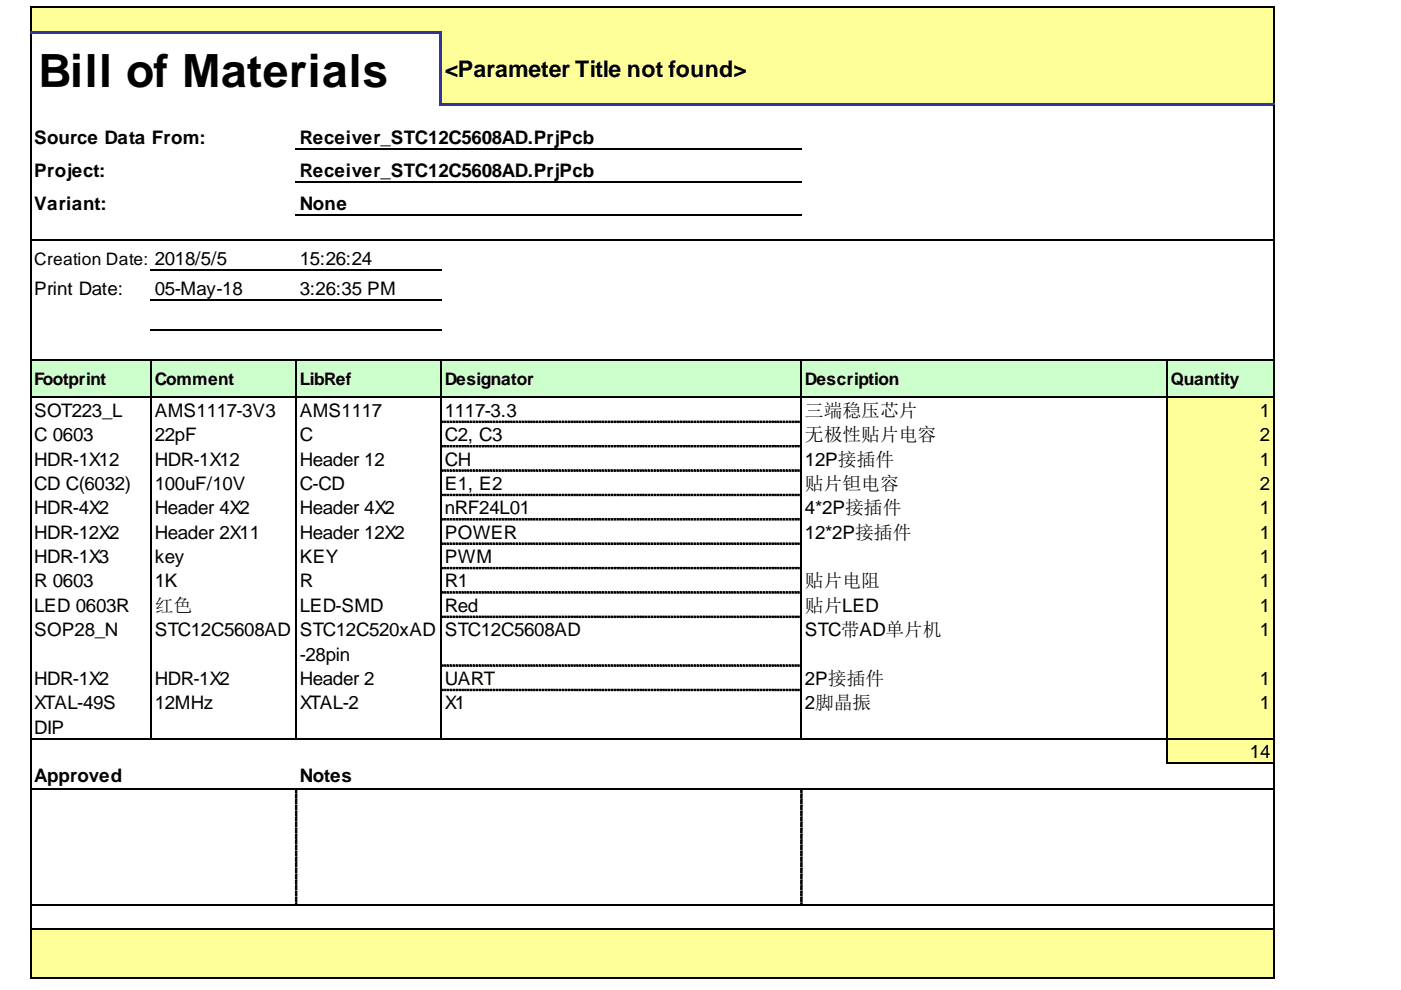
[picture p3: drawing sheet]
<svg xmlns="http://www.w3.org/2000/svg" width="297mm" height="210mm" viewBox="0 0 297 210" stroke-linecap="round" stroke-linejoin="round" font-family="sans-serif">
<defs><g id="words">
<text font-size="9.7" x="8.2" y="18.5">Bill of Materials</text>
<text font-size="4.9" x="94.3" y="16.3">&lt;Parameter Title not found&gt;</text>
<g font-size="4">
<text x="7.3" y="30.6">Source Data From:</text>
<text x="63.6" y="30.6">Receiver_STC12C5608AD.PrjPcb</text>
<text x="7.3" y="37.6">Project:</text>
<text x="63.6" y="37.6">Receiver_STC12C5608AD.PrjPcb</text>
<text x="7.3" y="44.6">Variant:</text>
<text x="63.6" y="44.6">None</text>
<text x="63.6" y="56.2">15:26:24</text>
<text x="7.3" y="62.5">Print Date:</text>
<text x="32.8" y="62.5">05-May-18</text>
<text x="63.6" y="62.5">3:26:35 PM</text>
<text x="7.3" y="88.4">SOT223_L</text>
<text x="32.8" y="88.4">AMS1117-3V3</text>
<text x="63.6" y="88.4">AMS1117</text>
<text x="94.3" y="88.4">1117-3.3</text>
<text x="170.7" y="88.4">三端稳压芯片</text>
<text x="267.1" y="88.4">1</text>
<text x="7.3" y="93.5">C 0603</text>
<text x="32.8" y="93.5">22pF</text>
<text x="63.6" y="93.5">C</text>
<text x="94.3" y="93.5">C2, C3</text>
<text x="170.7" y="93.5">无极性贴片电容</text>
<text x="267.1" y="93.5">2</text>
<text x="7.3" y="98.7">HDR-1X12</text>
<text x="32.8" y="98.7">HDR-1X12</text>
<text x="63.6" y="98.7">Header 12</text>
<text x="94.3" y="98.7">CH</text>
<text x="170.7" y="98.7">12P接插件</text>
<text x="267.1" y="98.7">1</text>
<text x="7.3" y="103.9">CD C(6032)</text>
<text x="32.8" y="103.9">100uF/10V</text>
<text x="63.6" y="103.9">C-CD</text>
<text x="94.3" y="103.9">E1, E2</text>
<text x="170.7" y="103.9">贴片钽电容</text>
<text x="267.1" y="103.9">2</text>
<text x="7.3" y="109">HDR-4X2</text>
<text x="32.8" y="109">Header 4X2</text>
<text x="63.6" y="109">Header 4X2</text>
<text x="94.3" y="109">nRF24L01</text>
<text x="170.7" y="109">4*2P接插件</text>
<text x="267.1" y="109">1</text>
<text x="7.3" y="114.2">HDR-12X2</text>
<text x="7.3" y="119.4">HDR-1X3</text>
<text x="32.8" y="114.2">Header 2X11</text>
<text x="32.8" y="119.4">key</text>
<text x="63.6" y="114.2">Header 12X2</text>
<text x="63.6" y="119.4">KEY</text>
<text x="94.3" y="114.2">POWER</text>
<text x="94.3" y="119.4">PWM</text>
<text x="170.7" y="114.2">12*2P接插件</text>
<text x="267.1" y="114.2">1</text>
<text x="267.1" y="119.4">1</text>
<text x="7.3" y="124.6">R 0603</text>
<text x="32.8" y="124.6">1K</text>
<text x="63.6" y="124.6">R</text>
<text x="94.3" y="124.6">R1</text>
<text x="170.7" y="124.6">贴片电阻</text>
<text x="267.1" y="124.6">1</text>
<text x="7.3" y="129.7">LED 0603R</text>
<text x="32.8" y="129.7">红色</text>
<text x="63.6" y="129.7">LED-SMD</text>
<text x="94.3" y="129.7">Red</text>
<text x="170.7" y="129.7">贴片LED</text>
<text x="267.1" y="129.7">1</text>
<text x="7.3" y="134.9">SOP28_N</text>
<text x="32.8" y="134.9">STC12C5608AD</text>
<text x="63.6" y="134.9">STC12C520xAD</text>
<text x="94.3" y="134.9">STC12C5608AD</text>
<text x="170.7" y="134.9">STC带AD单片机</text>
<text x="267.1" y="134.9">1</text>
<text x="63.6" y="140.1">-28pin</text>
<text x="7.3" y="145.2">HDR-1X2</text>
<text x="32.8" y="145.2">HDR-1X2</text>
<text x="63.6" y="145.2">Header 2</text>
<text x="94.3" y="145.2">UART</text>
<text x="170.7" y="145.2">2P接插件</text>
<text x="267.1" y="145.2">1</text>
<text x="7.3" y="150.4">XTAL-49S</text>
<text x="7.3" y="155.6">DIP</text>
<text x="32.8" y="150.4">12MHz</text>
<text x="63.6" y="150.4">XTAL-2</text>
<text x="94.3" y="150.4">X1</text>
<text x="170.7" y="150.4">2脚晶振</text>
<text x="267.1" y="150.4">1</text>
<text x="265" y="160.7">14</text>
<text x="7.3" y="165.9">Approved</text>
<text x="63.6" y="165.9">Notes</text>
</g>
<g font-size="3.6">
<text x="7.3" y="56.2">Creation Date: 2018/5/5</text>
<text x="7.3" y="81.7">Footprint</text>
<text x="32.8" y="81.7">Comment</text>
<text x="63.6" y="81.7">LibRef</text>
<text x="94.3" y="81.7">Designator</text>
<text x="170.7" y="81.7">Description</text>
<text x="248.3" y="81.7">Quantity</text>
</g>
</g></defs>
<g fill="#ff9">
<path d="M6.6 1.7h25.6v5.5h-25.6z" fill-rule="evenodd"/>
<path d="M31.9 1.7h31v5.5h-31z" fill-rule="evenodd"/>
<path d="M62.6 1.7h31.1v5.5h-31.1z" fill-rule="evenodd"/>
<path d="M93.4 1.7h76.7v5.5h-76.7z" fill-rule="evenodd"/>
<path d="M169.8 1.7h77.9v5.5h-77.9z" fill-rule="evenodd"/>
<path d="M247.4 1.7h22.8v5.5h-22.8z" fill-rule="evenodd"/>
<path d="M93.4 6.9h76.7v15.5h-76.7z" fill-rule="evenodd"/>
<path d="M169.8 6.9h77.9v15.5h-77.9z" fill-rule="evenodd"/>
<path d="M247.4 6.9h22.8v15.5h-22.8z" fill-rule="evenodd"/>
<path d="M247.4 84.1h22.8v5.5h-22.8z" fill-rule="evenodd"/>
<path d="M247.4 89.3h22.8v5.5h-22.8z" fill-rule="evenodd"/>
<path d="M247.4 94.5h22.8v5.4h-22.8z" fill-rule="evenodd"/>
<path d="M247.4 99.6h22.8v5.5h-22.8z" fill-rule="evenodd"/>
<path d="M247.4 104.8h22.8v5.5h-22.8z" fill-rule="evenodd"/>
<path d="M247.4 110h22.8v5.4h-22.8z" fill-rule="evenodd"/>
<path d="M247.4 115.1h22.8v5.5h-22.8z" fill-rule="evenodd"/>
<path d="M247.4 120.3h22.8v5.5h-22.8z" fill-rule="evenodd"/>
<path d="M247.4 125.5h22.8v5.4h-22.8z" fill-rule="evenodd"/>
<path d="M247.4 130.6h22.8v10.7h-22.8z" fill-rule="evenodd"/>
<path d="M247.4 141h22.8v5.4h-22.8z" fill-rule="evenodd"/>
<path d="M247.4 146.1h22.8v10.7h-22.8z" fill-rule="evenodd"/>
<path d="M247.4 156.5h22.8v5.4h-22.8z" fill-rule="evenodd"/>
<path d="M6.6 196.9h25.6v5.5h-25.6z" fill-rule="evenodd"/>
<path d="M31.9 196.9h31v5.5h-31z" fill-rule="evenodd"/>
<path d="M62.6 196.9h31.1v5.5h-31.1z" fill-rule="evenodd"/>
<path d="M93.4 196.9h76.7v5.5h-76.7z" fill-rule="evenodd"/>
<path d="M169.8 196.9h77.9v5.5h-77.9z" fill-rule="evenodd"/>
<path d="M247.4 196.9h22.8v5.5h-22.8z" fill-rule="evenodd"/>
<path d="M6.6 202.1h25.6v5.4h-25.6z" fill-rule="evenodd"/>
<path d="M31.9 202.1h31v5.4h-31z" fill-rule="evenodd"/>
<path d="M62.6 202.1h31.1v5.4h-31.1z" fill-rule="evenodd"/>
<path d="M93.4 202.1h76.7v5.4h-76.7z" fill-rule="evenodd"/>
<path d="M169.8 202.1h77.9v5.4h-77.9z" fill-rule="evenodd"/>
<path d="M247.4 202.1h22.8v5.4h-22.8z" fill-rule="evenodd"/>
</g>
<g fill="#cfc">
<path d="M6.6 76.2h25.6v8.2h-25.6z" fill-rule="evenodd"/>
<path d="M31.9 76.2h31v8.2h-31z" fill-rule="evenodd"/>
<path d="M62.6 76.2h31.1v8.2h-31.1z" fill-rule="evenodd"/>
<path d="M93.4 76.2h76.7v8.2h-76.7z" fill-rule="evenodd"/>
<path d="M169.8 76.2h77.9v8.2h-77.9z" fill-rule="evenodd"/>
<path d="M247.4 76.2h22.8v8.2h-22.8z" fill-rule="evenodd"/>
</g>
<path d="M6.3 1.6h263.9" fill="none" stroke="#000" stroke-width=".3"/>
<g fill="#339">
<path d="M6.3 6.6h87.4v.6h-87.4z" fill-rule="evenodd"/>
<path d="M93.7 21.8h176.5v.6h-176.5z" fill-rule="evenodd"/>
</g>
<g fill="#000" stroke="#000" stroke-width=".21">
<path d="M93.7 89.3h.3v.3h-.3zM94.3 89.3h.3v.3h-.3zM94.9 89.3h.3v.3h-.3zM95.5 89.3h.3v.3h-.3zM96.1 89.3h.3v.3h-.3zM96.7 89.3h.3v.3h-.3zM97.3 89.3h.3v.3h-.3zM97.9 89.3h.3v.3h-.3zM98.5 89.3h.4v.3h-.4zM99.2 89.3h.3v.3h-.3zM99.8 89.3h.3v.3h-.3zM100.4 89.3h.3v.3h-.3zM101 89.3h.3v.3h-.3zM101.6 89.3h.3v.3h-.3zM102.2 89.3h.3v.3h-.3zM102.8 89.3h.3v.3h-.3zM103.4 89.3h.3v.3h-.3zM104 89.3h.3v.3h-.3zM104.6 89.3h.3v.3h-.3zM105.2 89.3h.3v.3h-.3zM105.9 89.3h.3v.3h-.3zM106.5 89.3h.3v.3h-.3zM107.1 89.3h.3v.3h-.3zM107.7 89.3h.3v.3h-.3zM108.3 89.3h.3v.3h-.3zM108.9 89.3h.3v.3h-.3zM109.5 89.3h.3v.3h-.3zM110.1 89.3h.3v.3h-.3zM110.7 89.3h.3v.3h-.3zM111.3 89.3h.3v.3h-.3zM111.9 89.3h.3v.3h-.3zM112.5 89.3h.4v.3h-.4zM113.2 89.3h.3v.3h-.3zM113.8 89.3h.3v.3h-.3zM114.4 89.3h.3v.3h-.3zM115 89.3h.3v.3h-.3zM115.6 89.3h.3v.3h-.3zM116.2 89.3h.3v.3h-.3zM116.8 89.3h.3v.3h-.3zM117.4 89.3h.3v.3h-.3zM118 89.3h.3v.3h-.3zM118.6 89.3h.3v.3h-.3zM119.2 89.3h.3v.3h-.3zM119.8 89.3h.4v.3h-.4zM120.5 89.3h.3v.3h-.3zM121.1 89.3h.3v.3h-.3zM121.7 89.3h.3v.3h-.3zM122.3 89.3h.3v.3h-.3zM122.9 89.3h.3v.3h-.3zM123.5 89.3h.3v.3h-.3zM124.1 89.3h.3v.3h-.3zM124.7 89.3h.3v.3h-.3zM125.3 89.3h.3v.3h-.3zM125.9 89.3h.3v.3h-.3zM126.5 89.3h.3v.3h-.3zM127.2 89.3h.3v.3h-.3zM127.8 89.3h.3v.3h-.3zM128.4 89.3h.3v.3h-.3zM129 89.3h.3v.3h-.3zM129.6 89.3h.3v.3h-.3zM130.2 89.3h.3v.3h-.3zM130.8 89.3h.3v.3h-.3zM131.4 89.3h.3v.3h-.3zM132 89.3h.3v.3h-.3zM132.6 89.3h.3v.3h-.3zM133.2 89.3h.3v.3h-.3zM133.8 89.3h.4v.3h-.4zM134.5 89.3h.3v.3h-.3zM135.1 89.3h.3v.3h-.3zM135.7 89.3h.3v.3h-.3zM136.3 89.3h.3v.3h-.3zM136.9 89.3h.3v.3h-.3zM137.5 89.3h.3v.3h-.3zM138.1 89.3h.3v.3h-.3zM138.7 89.3h.3v.3h-.3zM139.3 89.3h.3v.3h-.3zM139.9 89.3h.3v.3h-.3zM140.5 89.3h.3v.3h-.3zM141.2 89.3h.3v.3h-.3zM141.8 89.3h.3v.3h-.3zM142.4 89.3h.3v.3h-.3zM143 89.3h.3v.3h-.3zM143.6 89.3h.3v.3h-.3zM144.2 89.3h.3v.3h-.3zM144.8 89.3h.3v.3h-.3zM145.4 89.3h.3v.3h-.3zM146 89.3h.3v.3h-.3zM146.6 89.3h.3v.3h-.3zM147.2 89.3h.3v.3h-.3zM147.8 89.3h.4v.3h-.4zM148.5 89.3h.3v.3h-.3zM149.1 89.3h.3v.3h-.3zM149.7 89.3h.3v.3h-.3zM150.3 89.3h.3v.3h-.3zM150.9 89.3h.3v.3h-.3zM151.5 89.3h.3v.3h-.3zM152.1 89.3h.3v.3h-.3zM152.7 89.3h.3v.3h-.3zM153.3 89.3h.3v.3h-.3zM153.9 89.3h.3v.3h-.3zM154.5 89.3h.3v.3h-.3zM155.2 89.3h.3v.3h-.3zM155.8 89.3h.3v.3h-.3zM156.4 89.3h.3v.3h-.3zM157 89.3h.3v.3h-.3zM157.6 89.3h.3v.3h-.3zM158.2 89.3h.3v.3h-.3zM158.8 89.3h.3v.3h-.3zM159.4 89.3h.3v.3h-.3zM160 89.3h.3v.3h-.3zM160.6 89.3h.3v.3h-.3zM161.2 89.3h.3v.3h-.3zM161.8 89.3h.4v.3h-.4zM162.5 89.3h.3v.3h-.3zM163.1 89.3h.3v.3h-.3zM163.7 89.3h.3v.3h-.3zM164.3 89.3h.3v.3h-.3zM164.9 89.3h.3v.3h-.3zM165.5 89.3h.3v.3h-.3zM166.1 89.3h.3v.3h-.3zM166.7 89.3h.3v.3h-.3zM167.3 89.3h.3v.3h-.3zM167.9 89.3h.3v.3h-.3zM168.5 89.3h.3v.3h-.3zM169.1 89.3h.4v.3h-.4z"/>
<path d="M93.7 94.5h.3v.3h-.3zM94.3 94.5h.3v.3h-.3zM94.9 94.5h.3v.3h-.3zM95.5 94.5h.3v.3h-.3zM96.1 94.5h.3v.3h-.3zM96.7 94.5h.3v.3h-.3zM97.3 94.5h.3v.3h-.3zM97.9 94.5h.3v.3h-.3zM98.5 94.5h.4v.3h-.4zM99.2 94.5h.3v.3h-.3zM99.8 94.5h.3v.3h-.3zM100.4 94.5h.3v.3h-.3zM101 94.5h.3v.3h-.3zM101.6 94.5h.3v.3h-.3zM102.2 94.5h.3v.3h-.3zM102.8 94.5h.3v.3h-.3zM103.4 94.5h.3v.3h-.3zM104 94.5h.3v.3h-.3zM104.6 94.5h.3v.3h-.3zM105.2 94.5h.3v.3h-.3zM105.9 94.5h.3v.3h-.3zM106.5 94.5h.3v.3h-.3zM107.1 94.5h.3v.3h-.3zM107.7 94.5h.3v.3h-.3zM108.3 94.5h.3v.3h-.3zM108.9 94.5h.3v.3h-.3zM109.5 94.5h.3v.3h-.3zM110.1 94.5h.3v.3h-.3zM110.7 94.5h.3v.3h-.3zM111.3 94.5h.3v.3h-.3zM111.9 94.5h.3v.3h-.3zM112.5 94.5h.4v.3h-.4zM113.2 94.5h.3v.3h-.3zM113.8 94.5h.3v.3h-.3zM114.4 94.5h.3v.3h-.3zM115 94.5h.3v.3h-.3zM115.6 94.5h.3v.3h-.3zM116.2 94.5h.3v.3h-.3zM116.8 94.5h.3v.3h-.3zM117.4 94.5h.3v.3h-.3zM118 94.5h.3v.3h-.3zM118.6 94.5h.3v.3h-.3zM119.2 94.5h.3v.3h-.3zM119.8 94.5h.4v.3h-.4zM120.5 94.5h.3v.3h-.3zM121.1 94.5h.3v.3h-.3zM121.7 94.5h.3v.3h-.3zM122.3 94.5h.3v.3h-.3zM122.9 94.5h.3v.3h-.3zM123.5 94.5h.3v.3h-.3zM124.1 94.5h.3v.3h-.3zM124.7 94.5h.3v.3h-.3zM125.3 94.5h.3v.3h-.3zM125.9 94.5h.3v.3h-.3zM126.5 94.5h.3v.3h-.3zM127.2 94.5h.3v.3h-.3zM127.8 94.5h.3v.3h-.3zM128.4 94.5h.3v.3h-.3zM129 94.5h.3v.3h-.3zM129.6 94.5h.3v.3h-.3zM130.2 94.5h.3v.3h-.3zM130.8 94.5h.3v.3h-.3zM131.4 94.5h.3v.3h-.3zM132 94.5h.3v.3h-.3zM132.6 94.5h.3v.3h-.3zM133.2 94.5h.3v.3h-.3zM133.8 94.5h.4v.3h-.4zM134.5 94.5h.3v.3h-.3zM135.1 94.5h.3v.3h-.3zM135.7 94.5h.3v.3h-.3zM136.3 94.5h.3v.3h-.3zM136.9 94.5h.3v.3h-.3zM137.5 94.5h.3v.3h-.3zM138.1 94.5h.3v.3h-.3zM138.7 94.5h.3v.3h-.3zM139.3 94.5h.3v.3h-.3zM139.9 94.5h.3v.3h-.3zM140.5 94.5h.3v.3h-.3zM141.2 94.5h.3v.3h-.3zM141.8 94.5h.3v.3h-.3zM142.4 94.5h.3v.3h-.3zM143 94.5h.3v.3h-.3zM143.6 94.5h.3v.3h-.3zM144.2 94.5h.3v.3h-.3zM144.8 94.5h.3v.3h-.3zM145.4 94.5h.3v.3h-.3zM146 94.5h.3v.3h-.3zM146.6 94.5h.3v.3h-.3zM147.2 94.5h.3v.3h-.3zM147.8 94.5h.4v.3h-.4zM148.5 94.5h.3v.3h-.3zM149.1 94.5h.3v.3h-.3zM149.7 94.5h.3v.3h-.3zM150.3 94.5h.3v.3h-.3zM150.9 94.5h.3v.3h-.3zM151.5 94.5h.3v.3h-.3zM152.1 94.5h.3v.3h-.3zM152.7 94.5h.3v.3h-.3zM153.3 94.5h.3v.3h-.3zM153.9 94.5h.3v.3h-.3zM154.5 94.5h.3v.3h-.3zM155.2 94.5h.3v.3h-.3zM155.8 94.5h.3v.3h-.3zM156.4 94.5h.3v.3h-.3zM157 94.5h.3v.3h-.3zM157.6 94.5h.3v.3h-.3zM158.2 94.5h.3v.3h-.3zM158.8 94.5h.3v.3h-.3zM159.4 94.5h.3v.3h-.3zM160 94.5h.3v.3h-.3zM160.6 94.5h.3v.3h-.3zM161.2 94.5h.3v.3h-.3zM161.8 94.5h.4v.3h-.4zM162.5 94.5h.3v.3h-.3zM163.1 94.5h.3v.3h-.3zM163.7 94.5h.3v.3h-.3zM164.3 94.5h.3v.3h-.3zM164.9 94.5h.3v.3h-.3zM165.5 94.5h.3v.3h-.3zM166.1 94.5h.3v.3h-.3zM166.7 94.5h.3v.3h-.3zM167.3 94.5h.3v.3h-.3zM167.9 94.5h.3v.3h-.3zM168.5 94.5h.3v.3h-.3zM169.1 94.5h.4v.3h-.4z"/>
<path d="M93.7 99.6h.3v.3h-.3zM94.3 99.6h.3v.3h-.3zM94.9 99.6h.3v.3h-.3zM95.5 99.6h.3v.3h-.3zM96.1 99.6h.3v.3h-.3zM96.7 99.6h.3v.3h-.3zM97.3 99.6h.3v.3h-.3zM97.9 99.6h.3v.3h-.3zM98.5 99.6h.4v.3h-.4zM99.2 99.6h.3v.3h-.3zM99.8 99.6h.3v.3h-.3zM100.4 99.6h.3v.3h-.3zM101 99.6h.3v.3h-.3zM101.6 99.6h.3v.3h-.3zM102.2 99.6h.3v.3h-.3zM102.8 99.6h.3v.3h-.3zM103.4 99.6h.3v.3h-.3zM104 99.6h.3v.3h-.3zM104.6 99.6h.3v.3h-.3zM105.2 99.6h.3v.3h-.3zM105.9 99.6h.3v.3h-.3zM106.5 99.6h.3v.3h-.3zM107.1 99.6h.3v.3h-.3zM107.7 99.6h.3v.3h-.3zM108.3 99.6h.3v.3h-.3zM108.9 99.6h.3v.3h-.3zM109.5 99.6h.3v.3h-.3zM110.1 99.6h.3v.3h-.3zM110.7 99.6h.3v.3h-.3zM111.3 99.6h.3v.3h-.3zM111.9 99.6h.3v.3h-.3zM112.5 99.6h.4v.3h-.4zM113.2 99.6h.3v.3h-.3zM113.8 99.6h.3v.3h-.3zM114.4 99.6h.3v.3h-.3zM115 99.6h.3v.3h-.3zM115.6 99.6h.3v.3h-.3zM116.2 99.6h.3v.3h-.3zM116.8 99.6h.3v.3h-.3zM117.4 99.6h.3v.3h-.3zM118 99.6h.3v.3h-.3zM118.6 99.6h.3v.3h-.3zM119.2 99.6h.3v.3h-.3zM119.8 99.6h.4v.3h-.4zM120.5 99.6h.3v.3h-.3zM121.1 99.6h.3v.3h-.3zM121.7 99.6h.3v.3h-.3zM122.3 99.6h.3v.3h-.3zM122.9 99.6h.3v.3h-.3zM123.5 99.6h.3v.3h-.3zM124.1 99.6h.3v.3h-.3zM124.7 99.6h.3v.3h-.3zM125.3 99.6h.3v.3h-.3zM125.9 99.6h.3v.3h-.3zM126.5 99.6h.3v.3h-.3zM127.2 99.6h.3v.3h-.3zM127.8 99.6h.3v.3h-.3zM128.4 99.6h.3v.3h-.3zM129 99.6h.3v.3h-.3zM129.6 99.6h.3v.3h-.3zM130.2 99.6h.3v.3h-.3zM130.8 99.6h.3v.3h-.3zM131.4 99.6h.3v.3h-.3zM132 99.6h.3v.3h-.3zM132.6 99.6h.3v.3h-.3zM133.2 99.6h.3v.3h-.3zM133.8 99.6h.4v.3h-.4zM134.5 99.6h.3v.3h-.3zM135.1 99.6h.3v.3h-.3zM135.7 99.6h.3v.3h-.3zM136.3 99.6h.3v.3h-.3zM136.9 99.6h.3v.3h-.3zM137.5 99.6h.3v.3h-.3zM138.1 99.6h.3v.3h-.3zM138.7 99.6h.3v.3h-.3zM139.3 99.6h.3v.3h-.3zM139.9 99.6h.3v.3h-.3zM140.5 99.6h.3v.3h-.3zM141.2 99.6h.3v.3h-.3zM141.8 99.6h.3v.3h-.3zM142.4 99.6h.3v.3h-.3zM143 99.6h.3v.3h-.3zM143.6 99.6h.3v.3h-.3zM144.2 99.6h.3v.3h-.3zM144.8 99.6h.3v.3h-.3zM145.4 99.6h.3v.3h-.3zM146 99.6h.3v.3h-.3zM146.6 99.6h.3v.3h-.3zM147.2 99.6h.3v.3h-.3zM147.8 99.6h.4v.3h-.4zM148.5 99.6h.3v.3h-.3zM149.1 99.6h.3v.3h-.3zM149.7 99.6h.3v.3h-.3zM150.3 99.6h.3v.3h-.3zM150.9 99.6h.3v.3h-.3zM151.5 99.6h.3v.3h-.3zM152.1 99.6h.3v.3h-.3zM152.7 99.6h.3v.3h-.3zM153.3 99.6h.3v.3h-.3zM153.9 99.6h.3v.3h-.3zM154.5 99.6h.3v.3h-.3zM155.2 99.6h.3v.3h-.3zM155.8 99.6h.3v.3h-.3zM156.4 99.6h.3v.3h-.3zM157 99.6h.3v.3h-.3zM157.6 99.6h.3v.3h-.3zM158.2 99.6h.3v.3h-.3zM158.8 99.6h.3v.3h-.3zM159.4 99.6h.3v.3h-.3zM160 99.6h.3v.3h-.3zM160.6 99.6h.3v.3h-.3zM161.2 99.6h.3v.3h-.3zM161.8 99.6h.4v.3h-.4zM162.5 99.6h.3v.3h-.3zM163.1 99.6h.3v.3h-.3zM163.7 99.6h.3v.3h-.3zM164.3 99.6h.3v.3h-.3zM164.9 99.6h.3v.3h-.3zM165.5 99.6h.3v.3h-.3zM166.1 99.6h.3v.3h-.3zM166.7 99.6h.3v.3h-.3zM167.3 99.6h.3v.3h-.3zM167.9 99.6h.3v.3h-.3zM168.5 99.6h.3v.3h-.3zM169.1 99.6h.4v.3h-.4z"/>
<path d="M93.7 104.8h.3v.3h-.3zM94.3 104.8h.3v.3h-.3zM94.9 104.8h.3v.3h-.3zM95.5 104.8h.3v.3h-.3zM96.1 104.8h.3v.3h-.3zM96.7 104.8h.3v.3h-.3zM97.3 104.8h.3v.3h-.3zM97.9 104.8h.3v.3h-.3zM98.5 104.8h.4v.3h-.4zM99.2 104.8h.3v.3h-.3zM99.8 104.8h.3v.3h-.3zM100.4 104.8h.3v.3h-.3zM101 104.8h.3v.3h-.3zM101.6 104.8h.3v.3h-.3zM102.2 104.8h.3v.3h-.3zM102.8 104.8h.3v.3h-.3zM103.4 104.8h.3v.3h-.3zM104 104.8h.3v.3h-.3zM104.6 104.8h.3v.3h-.3zM105.2 104.8h.3v.3h-.3zM105.9 104.8h.3v.3h-.3zM106.5 104.8h.3v.3h-.3zM107.1 104.8h.3v.3h-.3zM107.7 104.8h.3v.3h-.3zM108.3 104.8h.3v.3h-.3zM108.9 104.8h.3v.3h-.3zM109.5 104.8h.3v.3h-.3zM110.1 104.8h.3v.3h-.3zM110.7 104.8h.3v.3h-.3zM111.3 104.8h.3v.3h-.3zM111.9 104.8h.3v.3h-.3zM112.5 104.8h.4v.3h-.4zM113.2 104.8h.3v.3h-.3zM113.8 104.8h.3v.3h-.3zM114.4 104.8h.3v.3h-.3zM115 104.8h.3v.3h-.3zM115.6 104.8h.3v.3h-.3zM116.2 104.8h.3v.3h-.3zM116.8 104.8h.3v.3h-.3zM117.4 104.8h.3v.3h-.3zM118 104.8h.3v.3h-.3zM118.6 104.8h.3v.3h-.3zM119.2 104.8h.3v.3h-.3zM119.8 104.8h.4v.3h-.4zM120.5 104.8h.3v.3h-.3zM121.1 104.8h.3v.3h-.3zM121.7 104.8h.3v.3h-.3zM122.3 104.8h.3v.3h-.3zM122.9 104.8h.3v.3h-.3zM123.5 104.8h.3v.3h-.3zM124.1 104.8h.3v.3h-.3zM124.7 104.8h.3v.3h-.3zM125.3 104.8h.3v.3h-.3zM125.9 104.8h.3v.3h-.3zM126.5 104.8h.3v.3h-.3zM127.2 104.8h.3v.3h-.3zM127.8 104.8h.3v.3h-.3zM128.4 104.8h.3v.3h-.3zM129 104.8h.3v.3h-.3zM129.6 104.8h.3v.3h-.3zM130.2 104.8h.3v.3h-.3zM130.8 104.8h.3v.3h-.3zM131.4 104.8h.3v.3h-.3zM132 104.8h.3v.3h-.3zM132.6 104.8h.3v.3h-.3zM133.2 104.8h.3v.3h-.3zM133.8 104.8h.4v.3h-.4zM134.5 104.8h.3v.3h-.3zM135.1 104.8h.3v.3h-.3zM135.7 104.8h.3v.3h-.3zM136.3 104.8h.3v.3h-.3zM136.9 104.8h.3v.3h-.3zM137.5 104.8h.3v.3h-.3zM138.1 104.8h.3v.3h-.3zM138.7 104.8h.3v.3h-.3zM139.3 104.8h.3v.3h-.3zM139.9 104.8h.3v.3h-.3zM140.5 104.8h.3v.3h-.3zM141.2 104.8h.3v.3h-.3zM141.8 104.8h.3v.3h-.3zM142.4 104.8h.3v.3h-.3zM143 104.8h.3v.3h-.3zM143.6 104.8h.3v.3h-.3zM144.2 104.8h.3v.3h-.3zM144.8 104.8h.3v.3h-.3zM145.4 104.8h.3v.3h-.3zM146 104.8h.3v.3h-.3zM146.6 104.8h.3v.3h-.3zM147.2 104.8h.3v.3h-.3zM147.8 104.8h.4v.3h-.4zM148.5 104.8h.3v.3h-.3zM149.1 104.8h.3v.3h-.3zM149.7 104.8h.3v.3h-.3zM150.3 104.8h.3v.3h-.3zM150.9 104.8h.3v.3h-.3zM151.5 104.8h.3v.3h-.3zM152.1 104.8h.3v.3h-.3zM152.7 104.8h.3v.3h-.3zM153.3 104.8h.3v.3h-.3zM153.9 104.8h.3v.3h-.3zM154.5 104.8h.3v.3h-.3zM155.2 104.8h.3v.3h-.3zM155.8 104.8h.3v.3h-.3zM156.4 104.8h.3v.3h-.3zM157 104.8h.3v.3h-.3zM157.6 104.8h.3v.3h-.3zM158.2 104.8h.3v.3h-.3zM158.8 104.8h.3v.3h-.3zM159.4 104.8h.3v.3h-.3zM160 104.8h.3v.3h-.3zM160.6 104.8h.3v.3h-.3zM161.2 104.8h.3v.3h-.3zM161.8 104.8h.4v.3h-.4zM162.5 104.8h.3v.3h-.3zM163.1 104.8h.3v.3h-.3zM163.7 104.8h.3v.3h-.3zM164.3 104.8h.3v.3h-.3zM164.9 104.8h.3v.3h-.3zM165.5 104.8h.3v.3h-.3zM166.1 104.8h.3v.3h-.3zM166.7 104.8h.3v.3h-.3zM167.3 104.8h.3v.3h-.3zM167.9 104.8h.3v.3h-.3zM168.5 104.8h.3v.3h-.3zM169.1 104.8h.4v.3h-.4z"/>
<path d="M93.7 110h.3v.3h-.3zM94.3 110h.3v.3h-.3zM94.9 110h.3v.3h-.3zM95.5 110h.3v.3h-.3zM96.1 110h.3v.3h-.3zM96.7 110h.3v.3h-.3zM97.3 110h.3v.3h-.3zM97.9 110h.3v.3h-.3zM98.5 110h.4v.3h-.4zM99.2 110h.3v.3h-.3zM99.8 110h.3v.3h-.3zM100.4 110h.3v.3h-.3zM101 110h.3v.3h-.3zM101.6 110h.3v.3h-.3zM102.2 110h.3v.3h-.3zM102.8 110h.3v.3h-.3zM103.4 110h.3v.3h-.3zM104 110h.3v.3h-.3zM104.6 110h.3v.3h-.3zM105.2 110h.3v.3h-.3zM105.9 110h.3v.3h-.3zM106.5 110h.3v.3h-.3zM107.1 110h.3v.3h-.3zM107.7 110h.3v.3h-.3zM108.3 110h.3v.3h-.3zM108.9 110h.3v.3h-.3zM109.5 110h.3v.3h-.3zM110.1 110h.3v.3h-.3zM110.7 110h.3v.3h-.3zM111.3 110h.3v.3h-.3zM111.9 110h.3v.3h-.3zM112.5 110h.4v.3h-.4zM113.2 110h.3v.3h-.3zM113.8 110h.3v.3h-.3zM114.4 110h.3v.3h-.3zM115 110h.3v.3h-.3zM115.6 110h.3v.3h-.3zM116.2 110h.3v.3h-.3zM116.8 110h.3v.3h-.3zM117.4 110h.3v.3h-.3zM118 110h.3v.3h-.3zM118.6 110h.3v.3h-.3zM119.2 110h.3v.3h-.3zM119.8 110h.4v.3h-.4zM120.5 110h.3v.3h-.3zM121.1 110h.3v.3h-.3zM121.7 110h.3v.3h-.3zM122.3 110h.3v.3h-.3zM122.9 110h.3v.3h-.3zM123.5 110h.3v.3h-.3zM124.1 110h.3v.3h-.3zM124.7 110h.3v.3h-.3zM125.3 110h.3v.3h-.3zM125.9 110h.3v.3h-.3zM126.5 110h.3v.3h-.3zM127.2 110h.3v.3h-.3zM127.8 110h.3v.3h-.3zM128.4 110h.3v.3h-.3zM129 110h.3v.3h-.3zM129.6 110h.3v.3h-.3zM130.2 110h.3v.3h-.3zM130.8 110h.3v.3h-.3zM131.4 110h.3v.3h-.3zM132 110h.3v.3h-.3zM132.6 110h.3v.3h-.3zM133.2 110h.3v.3h-.3zM133.8 110h.4v.3h-.4zM134.5 110h.3v.3h-.3zM135.1 110h.3v.3h-.3zM135.7 110h.3v.3h-.3zM136.3 110h.3v.3h-.3zM136.9 110h.3v.3h-.3zM137.5 110h.3v.3h-.3zM138.1 110h.3v.3h-.3zM138.7 110h.3v.3h-.3zM139.3 110h.3v.3h-.3zM139.9 110h.3v.3h-.3zM140.5 110h.3v.3h-.3zM141.2 110h.3v.3h-.3zM141.8 110h.3v.3h-.3zM142.4 110h.3v.3h-.3zM143 110h.3v.3h-.3zM143.6 110h.3v.3h-.3zM144.2 110h.3v.3h-.3zM144.8 110h.3v.3h-.3zM145.4 110h.3v.3h-.3zM146 110h.3v.3h-.3zM146.6 110h.3v.3h-.3zM147.2 110h.3v.3h-.3zM147.8 110h.4v.3h-.4zM148.5 110h.3v.3h-.3zM149.1 110h.3v.3h-.3zM149.7 110h.3v.3h-.3zM150.3 110h.3v.3h-.3zM150.9 110h.3v.3h-.3zM151.5 110h.3v.3h-.3zM152.1 110h.3v.3h-.3zM152.7 110h.3v.3h-.3zM153.3 110h.3v.3h-.3zM153.9 110h.3v.3h-.3zM154.5 110h.3v.3h-.3zM155.2 110h.3v.3h-.3zM155.8 110h.3v.3h-.3zM156.4 110h.3v.3h-.3zM157 110h.3v.3h-.3zM157.6 110h.3v.3h-.3zM158.2 110h.3v.3h-.3zM158.8 110h.3v.3h-.3zM159.4 110h.3v.3h-.3zM160 110h.3v.3h-.3zM160.6 110h.3v.3h-.3zM161.2 110h.3v.3h-.3zM161.8 110h.4v.3h-.4zM162.5 110h.3v.3h-.3zM163.1 110h.3v.3h-.3zM163.7 110h.3v.3h-.3zM164.3 110h.3v.3h-.3zM164.9 110h.3v.3h-.3zM165.5 110h.3v.3h-.3zM166.1 110h.3v.3h-.3zM166.7 110h.3v.3h-.3zM167.3 110h.3v.3h-.3zM167.9 110h.3v.3h-.3zM168.5 110h.3v.3h-.3zM169.1 110h.4v.3h-.4z"/>
<path d="M93.7 115.1h.3v.3h-.3zM94.3 115.1h.3v.3h-.3zM94.9 115.1h.3v.3h-.3zM95.5 115.1h.3v.3h-.3zM96.1 115.1h.3v.3h-.3zM96.7 115.1h.3v.3h-.3zM97.3 115.1h.3v.3h-.3zM97.9 115.1h.3v.3h-.3zM98.5 115.1h.4v.3h-.4zM99.2 115.1h.3v.3h-.3zM99.8 115.1h.3v.3h-.3zM100.4 115.1h.3v.3h-.3zM101 115.1h.3v.3h-.3zM101.6 115.1h.3v.3h-.3zM102.2 115.1h.3v.3h-.3zM102.8 115.1h.3v.3h-.3zM103.4 115.1h.3v.3h-.3zM104 115.1h.3v.3h-.3zM104.6 115.1h.3v.3h-.3zM105.2 115.1h.3v.3h-.3zM105.9 115.1h.3v.3h-.3zM106.5 115.1h.3v.3h-.3zM107.1 115.1h.3v.3h-.3zM107.7 115.1h.3v.3h-.3zM108.3 115.1h.3v.3h-.3zM108.9 115.1h.3v.3h-.3zM109.5 115.1h.3v.3h-.3zM110.1 115.1h.3v.3h-.3zM110.7 115.1h.3v.3h-.3zM111.3 115.1h.3v.3h-.3zM111.9 115.1h.3v.3h-.3zM112.5 115.1h.4v.3h-.4zM113.2 115.1h.3v.3h-.3zM113.8 115.1h.3v.3h-.3zM114.4 115.1h.3v.3h-.3zM115 115.1h.3v.3h-.3zM115.6 115.1h.3v.3h-.3zM116.2 115.1h.3v.3h-.3zM116.8 115.1h.3v.3h-.3zM117.4 115.1h.3v.3h-.3zM118 115.1h.3v.3h-.3zM118.6 115.1h.3v.3h-.3zM119.2 115.1h.3v.3h-.3zM119.8 115.1h.4v.3h-.4zM120.5 115.1h.3v.3h-.3zM121.1 115.1h.3v.3h-.3zM121.7 115.1h.3v.3h-.3zM122.3 115.1h.3v.3h-.3zM122.9 115.1h.3v.3h-.3zM123.5 115.1h.3v.3h-.3zM124.1 115.1h.3v.3h-.3zM124.7 115.1h.3v.3h-.3zM125.3 115.1h.3v.3h-.3zM125.9 115.1h.3v.3h-.3zM126.5 115.1h.3v.3h-.3zM127.2 115.1h.3v.3h-.3zM127.8 115.1h.3v.3h-.3zM128.4 115.1h.3v.3h-.3zM129 115.1h.3v.3h-.3zM129.6 115.1h.3v.3h-.3zM130.2 115.1h.3v.3h-.3zM130.8 115.1h.3v.3h-.3zM131.4 115.1h.3v.3h-.3zM132 115.1h.3v.3h-.3zM132.6 115.1h.3v.3h-.3zM133.2 115.1h.3v.3h-.3zM133.8 115.1h.4v.3h-.4zM134.5 115.1h.3v.3h-.3zM135.1 115.1h.3v.3h-.3zM135.7 115.1h.3v.3h-.3zM136.3 115.1h.3v.3h-.3zM136.9 115.1h.3v.3h-.3zM137.5 115.1h.3v.3h-.3zM138.1 115.1h.3v.3h-.3zM138.7 115.1h.3v.3h-.3zM139.3 115.1h.3v.3h-.3zM139.9 115.1h.3v.3h-.3zM140.5 115.1h.3v.3h-.3zM141.2 115.1h.3v.3h-.3zM141.8 115.1h.3v.3h-.3zM142.4 115.1h.3v.3h-.3zM143 115.1h.3v.3h-.3zM143.6 115.1h.3v.3h-.3zM144.2 115.1h.3v.3h-.3zM144.8 115.1h.3v.3h-.3zM145.4 115.1h.3v.3h-.3zM146 115.1h.3v.3h-.3zM146.6 115.1h.3v.3h-.3zM147.2 115.1h.3v.3h-.3zM147.8 115.1h.4v.3h-.4zM148.5 115.1h.3v.3h-.3zM149.1 115.1h.3v.3h-.3zM149.7 115.1h.3v.3h-.3zM150.3 115.1h.3v.3h-.3zM150.9 115.1h.3v.3h-.3zM151.5 115.1h.3v.3h-.3zM152.1 115.1h.3v.3h-.3zM152.7 115.1h.3v.3h-.3zM153.3 115.1h.3v.3h-.3zM153.9 115.1h.3v.3h-.3zM154.5 115.1h.3v.3h-.3zM155.2 115.1h.3v.3h-.3zM155.8 115.1h.3v.3h-.3zM156.4 115.1h.3v.3h-.3zM157 115.1h.3v.3h-.3zM157.6 115.1h.3v.3h-.3zM158.2 115.1h.3v.3h-.3zM158.8 115.1h.3v.3h-.3zM159.4 115.1h.3v.3h-.3zM160 115.1h.3v.3h-.3zM160.6 115.1h.3v.3h-.3zM161.2 115.1h.3v.3h-.3zM161.8 115.1h.4v.3h-.4zM162.5 115.1h.3v.3h-.3zM163.1 115.1h.3v.3h-.3zM163.7 115.1h.3v.3h-.3zM164.3 115.1h.3v.3h-.3zM164.9 115.1h.3v.3h-.3zM165.5 115.1h.3v.3h-.3zM166.1 115.1h.3v.3h-.3zM166.7 115.1h.3v.3h-.3zM167.3 115.1h.3v.3h-.3zM167.9 115.1h.3v.3h-.3zM168.5 115.1h.3v.3h-.3zM169.1 115.1h.4v.3h-.4z"/>
<path d="M93.7 120.3h.3v.3h-.3zM94.3 120.3h.3v.3h-.3zM94.9 120.3h.3v.3h-.3zM95.5 120.3h.3v.3h-.3zM96.1 120.3h.3v.3h-.3zM96.7 120.3h.3v.3h-.3zM97.3 120.3h.3v.3h-.3zM97.9 120.3h.3v.3h-.3zM98.5 120.3h.4v.3h-.4zM99.2 120.3h.3v.3h-.3zM99.8 120.3h.3v.3h-.3zM100.4 120.3h.3v.3h-.3zM101 120.3h.3v.3h-.3zM101.6 120.3h.3v.3h-.3zM102.2 120.3h.3v.3h-.3zM102.8 120.3h.3v.3h-.3zM103.4 120.3h.3v.3h-.3zM104 120.3h.3v.3h-.3zM104.6 120.3h.3v.3h-.3zM105.2 120.3h.3v.3h-.3zM105.9 120.3h.3v.3h-.3zM106.5 120.3h.3v.3h-.3zM107.1 120.3h.3v.3h-.3zM107.7 120.3h.3v.3h-.3zM108.3 120.3h.3v.3h-.3zM108.9 120.3h.3v.3h-.3zM109.5 120.3h.3v.3h-.3zM110.1 120.3h.3v.3h-.3zM110.7 120.3h.3v.3h-.3zM111.3 120.3h.3v.3h-.3zM111.9 120.3h.3v.3h-.3zM112.5 120.3h.4v.3h-.4zM113.2 120.3h.3v.3h-.3zM113.8 120.3h.3v.3h-.3zM114.4 120.3h.3v.3h-.3zM115 120.3h.3v.3h-.3zM115.6 120.3h.3v.3h-.3zM116.2 120.3h.3v.3h-.3zM116.8 120.3h.3v.3h-.3zM117.4 120.3h.3v.3h-.3zM118 120.3h.3v.3h-.3zM118.6 120.3h.3v.3h-.3zM119.2 120.3h.3v.3h-.3zM119.8 120.3h.4v.3h-.4zM120.5 120.3h.3v.3h-.3zM121.1 120.3h.3v.3h-.3zM121.7 120.3h.3v.3h-.3zM122.3 120.3h.3v.3h-.3zM122.9 120.3h.3v.3h-.3zM123.5 120.3h.3v.3h-.3zM124.1 120.3h.3v.3h-.3zM124.7 120.3h.3v.3h-.3zM125.3 120.3h.3v.3h-.3zM125.9 120.3h.3v.3h-.3zM126.5 120.3h.3v.3h-.3zM127.2 120.3h.3v.3h-.3zM127.8 120.3h.3v.3h-.3zM128.4 120.3h.3v.3h-.3zM129 120.3h.3v.3h-.3zM129.6 120.3h.3v.3h-.3zM130.2 120.3h.3v.3h-.3zM130.8 120.3h.3v.3h-.3zM131.4 120.3h.3v.3h-.3zM132 120.3h.3v.3h-.3zM132.6 120.3h.3v.3h-.3zM133.2 120.3h.3v.3h-.3zM133.8 120.3h.4v.3h-.4zM134.5 120.3h.3v.3h-.3zM135.1 120.3h.3v.3h-.3zM135.7 120.3h.3v.3h-.3zM136.3 120.3h.3v.3h-.3zM136.9 120.3h.3v.3h-.3zM137.5 120.3h.3v.3h-.3zM138.1 120.3h.3v.3h-.3zM138.7 120.3h.3v.3h-.3zM139.3 120.3h.3v.3h-.3zM139.9 120.3h.3v.3h-.3zM140.5 120.3h.3v.3h-.3zM141.2 120.3h.3v.3h-.3zM141.8 120.3h.3v.3h-.3zM142.4 120.3h.3v.3h-.3zM143 120.3h.3v.3h-.3zM143.6 120.3h.3v.3h-.3zM144.2 120.3h.3v.3h-.3zM144.8 120.3h.3v.3h-.3zM145.4 120.3h.3v.3h-.3zM146 120.3h.3v.3h-.3zM146.6 120.3h.3v.3h-.3zM147.2 120.3h.3v.3h-.3zM147.8 120.3h.4v.3h-.4zM148.5 120.3h.3v.3h-.3zM149.1 120.3h.3v.3h-.3zM149.7 120.3h.3v.3h-.3zM150.3 120.3h.3v.3h-.3zM150.9 120.3h.3v.3h-.3zM151.5 120.3h.3v.3h-.3zM152.1 120.3h.3v.3h-.3zM152.7 120.3h.3v.3h-.3zM153.3 120.3h.3v.3h-.3zM153.9 120.3h.3v.3h-.3zM154.5 120.3h.3v.3h-.3zM155.2 120.3h.3v.3h-.3zM155.8 120.3h.3v.3h-.3zM156.4 120.3h.3v.3h-.3zM157 120.3h.3v.3h-.3zM157.6 120.3h.3v.3h-.3zM158.2 120.3h.3v.3h-.3zM158.8 120.3h.3v.3h-.3zM159.4 120.3h.3v.3h-.3zM160 120.3h.3v.3h-.3zM160.6 120.3h.3v.3h-.3zM161.2 120.3h.3v.3h-.3zM161.8 120.3h.4v.3h-.4zM162.5 120.3h.3v.3h-.3zM163.1 120.3h.3v.3h-.3zM163.7 120.3h.3v.3h-.3zM164.3 120.3h.3v.3h-.3zM164.9 120.3h.3v.3h-.3zM165.5 120.3h.3v.3h-.3zM166.1 120.3h.3v.3h-.3zM166.7 120.3h.3v.3h-.3zM167.3 120.3h.3v.3h-.3zM167.9 120.3h.3v.3h-.3zM168.5 120.3h.3v.3h-.3zM169.1 120.3h.4v.3h-.4z"/>
<path d="M93.7 125.5h.3v.3h-.3zM94.3 125.5h.3v.3h-.3zM94.9 125.5h.3v.3h-.3zM95.5 125.5h.3v.3h-.3zM96.1 125.5h.3v.3h-.3zM96.7 125.5h.3v.3h-.3zM97.3 125.5h.3v.3h-.3zM97.9 125.5h.3v.3h-.3zM98.5 125.5h.4v.3h-.4zM99.2 125.5h.3v.3h-.3zM99.8 125.5h.3v.3h-.3zM100.4 125.5h.3v.3h-.3zM101 125.5h.3v.3h-.3zM101.6 125.5h.3v.3h-.3zM102.2 125.5h.3v.3h-.3zM102.8 125.5h.3v.3h-.3zM103.4 125.5h.3v.3h-.3zM104 125.5h.3v.3h-.3zM104.6 125.5h.3v.3h-.3zM105.2 125.5h.3v.3h-.3zM105.9 125.5h.3v.3h-.3zM106.5 125.5h.3v.3h-.3zM107.1 125.5h.3v.3h-.3zM107.7 125.5h.3v.3h-.3zM108.3 125.5h.3v.3h-.3zM108.9 125.5h.3v.3h-.3zM109.5 125.5h.3v.3h-.3zM110.1 125.5h.3v.3h-.3zM110.7 125.5h.3v.3h-.3zM111.3 125.5h.3v.3h-.3zM111.9 125.5h.3v.3h-.3zM112.5 125.5h.4v.3h-.4zM113.2 125.5h.3v.3h-.3zM113.8 125.5h.3v.3h-.3zM114.4 125.5h.3v.3h-.3zM115 125.5h.3v.3h-.3zM115.6 125.5h.3v.3h-.3zM116.2 125.5h.3v.3h-.3zM116.8 125.5h.3v.3h-.3zM117.4 125.5h.3v.3h-.3zM118 125.5h.3v.3h-.3zM118.6 125.5h.3v.3h-.3zM119.2 125.5h.3v.3h-.3zM119.8 125.5h.4v.3h-.4zM120.5 125.5h.3v.3h-.3zM121.1 125.5h.3v.3h-.3zM121.7 125.5h.3v.3h-.3zM122.3 125.5h.3v.3h-.3zM122.9 125.5h.3v.3h-.3zM123.5 125.5h.3v.3h-.3zM124.1 125.5h.3v.3h-.3zM124.7 125.5h.3v.3h-.3zM125.3 125.5h.3v.3h-.3zM125.9 125.5h.3v.3h-.3zM126.5 125.5h.3v.3h-.3zM127.2 125.5h.3v.3h-.3zM127.8 125.5h.3v.3h-.3zM128.4 125.5h.3v.3h-.3zM129 125.5h.3v.3h-.3zM129.6 125.5h.3v.3h-.3zM130.2 125.5h.3v.3h-.3zM130.8 125.5h.3v.3h-.3zM131.4 125.5h.3v.3h-.3zM132 125.5h.3v.3h-.3zM132.6 125.5h.3v.3h-.3zM133.2 125.5h.3v.3h-.3zM133.8 125.5h.4v.3h-.4zM134.5 125.5h.3v.3h-.3zM135.1 125.5h.3v.3h-.3zM135.7 125.5h.3v.3h-.3zM136.3 125.5h.3v.3h-.3zM136.9 125.5h.3v.3h-.3zM137.5 125.5h.3v.3h-.3zM138.1 125.5h.3v.3h-.3zM138.7 125.5h.3v.3h-.3zM139.3 125.5h.3v.3h-.3zM139.9 125.5h.3v.3h-.3zM140.5 125.5h.3v.3h-.3zM141.2 125.5h.3v.3h-.3zM141.8 125.5h.3v.3h-.3zM142.4 125.5h.3v.3h-.3zM143 125.5h.3v.3h-.3zM143.6 125.5h.3v.3h-.3zM144.2 125.5h.3v.3h-.3zM144.8 125.5h.3v.3h-.3zM145.4 125.5h.3v.3h-.3zM146 125.5h.3v.3h-.3zM146.6 125.5h.3v.3h-.3zM147.2 125.5h.3v.3h-.3zM147.8 125.5h.4v.3h-.4zM148.5 125.5h.3v.3h-.3zM149.1 125.5h.3v.3h-.3zM149.7 125.5h.3v.3h-.3zM150.3 125.5h.3v.3h-.3zM150.9 125.5h.3v.3h-.3zM151.5 125.5h.3v.3h-.3zM152.1 125.5h.3v.3h-.3zM152.7 125.5h.3v.3h-.3zM153.3 125.5h.3v.3h-.3zM153.9 125.5h.3v.3h-.3zM154.5 125.5h.3v.3h-.3zM155.2 125.5h.3v.3h-.3zM155.8 125.5h.3v.3h-.3zM156.4 125.5h.3v.3h-.3zM157 125.5h.3v.3h-.3zM157.6 125.5h.3v.3h-.3zM158.2 125.5h.3v.3h-.3zM158.8 125.5h.3v.3h-.3zM159.4 125.5h.3v.3h-.3zM160 125.5h.3v.3h-.3zM160.6 125.5h.3v.3h-.3zM161.2 125.5h.3v.3h-.3zM161.8 125.5h.4v.3h-.4zM162.5 125.5h.3v.3h-.3zM163.1 125.5h.3v.3h-.3zM163.7 125.5h.3v.3h-.3zM164.3 125.5h.3v.3h-.3zM164.9 125.5h.3v.3h-.3zM165.5 125.5h.3v.3h-.3zM166.1 125.5h.3v.3h-.3zM166.7 125.5h.3v.3h-.3zM167.3 125.5h.3v.3h-.3zM167.9 125.5h.3v.3h-.3zM168.5 125.5h.3v.3h-.3zM169.1 125.5h.4v.3h-.4z"/>
<path d="M93.7 130.6h.3v.3h-.3zM94.3 130.6h.3v.3h-.3zM94.9 130.6h.3v.3h-.3zM95.5 130.6h.3v.3h-.3zM96.1 130.6h.3v.3h-.3zM96.7 130.6h.3v.3h-.3zM97.3 130.6h.3v.3h-.3zM97.9 130.6h.3v.3h-.3zM98.5 130.6h.4v.3h-.4zM99.2 130.6h.3v.3h-.3zM99.8 130.6h.3v.3h-.3zM100.4 130.6h.3v.3h-.3zM101 130.6h.3v.3h-.3zM101.6 130.6h.3v.3h-.3zM102.2 130.6h.3v.3h-.3zM102.8 130.6h.3v.3h-.3zM103.4 130.6h.3v.3h-.3zM104 130.6h.3v.3h-.3zM104.6 130.6h.3v.3h-.3zM105.2 130.6h.3v.3h-.3zM105.9 130.6h.3v.3h-.3zM106.5 130.6h.3v.3h-.3zM107.1 130.6h.3v.3h-.3zM107.7 130.6h.3v.3h-.3zM108.3 130.6h.3v.3h-.3zM108.9 130.6h.3v.3h-.3zM109.5 130.6h.3v.3h-.3zM110.1 130.6h.3v.3h-.3zM110.7 130.6h.3v.3h-.3zM111.3 130.6h.3v.3h-.3zM111.9 130.6h.3v.3h-.3zM112.5 130.6h.4v.3h-.4zM113.2 130.6h.3v.3h-.3zM113.8 130.6h.3v.3h-.3zM114.4 130.6h.3v.3h-.3zM115 130.6h.3v.3h-.3zM115.6 130.6h.3v.3h-.3zM116.2 130.6h.3v.3h-.3zM116.8 130.6h.3v.3h-.3zM117.4 130.6h.3v.3h-.3zM118 130.6h.3v.3h-.3zM118.6 130.6h.3v.3h-.3zM119.2 130.6h.3v.3h-.3zM119.8 130.6h.4v.3h-.4zM120.5 130.6h.3v.3h-.3zM121.1 130.6h.3v.3h-.3zM121.7 130.6h.3v.3h-.3zM122.3 130.6h.3v.3h-.3zM122.9 130.6h.3v.3h-.3zM123.5 130.6h.3v.3h-.3zM124.1 130.6h.3v.3h-.3zM124.7 130.6h.3v.3h-.3zM125.3 130.6h.3v.3h-.3zM125.9 130.6h.3v.3h-.3zM126.5 130.6h.3v.3h-.3zM127.2 130.6h.3v.3h-.3zM127.8 130.6h.3v.3h-.3zM128.4 130.6h.3v.3h-.3zM129 130.6h.3v.3h-.3zM129.6 130.6h.3v.3h-.3zM130.2 130.6h.3v.3h-.3zM130.8 130.6h.3v.3h-.3zM131.4 130.6h.3v.3h-.3zM132 130.6h.3v.3h-.3zM132.6 130.6h.3v.3h-.3zM133.2 130.6h.3v.3h-.3zM133.8 130.6h.4v.3h-.4zM134.5 130.6h.3v.3h-.3zM135.1 130.6h.3v.3h-.3zM135.7 130.6h.3v.3h-.3zM136.3 130.6h.3v.3h-.3zM136.9 130.6h.3v.3h-.3zM137.5 130.6h.3v.3h-.3zM138.1 130.6h.3v.3h-.3zM138.7 130.6h.3v.3h-.3zM139.3 130.6h.3v.3h-.3zM139.9 130.6h.3v.3h-.3zM140.5 130.6h.3v.3h-.3zM141.2 130.6h.3v.3h-.3zM141.8 130.6h.3v.3h-.3zM142.4 130.6h.3v.3h-.3zM143 130.6h.3v.3h-.3zM143.6 130.6h.3v.3h-.3zM144.2 130.6h.3v.3h-.3zM144.8 130.6h.3v.3h-.3zM145.4 130.6h.3v.3h-.3zM146 130.6h.3v.3h-.3zM146.6 130.6h.3v.3h-.3zM147.2 130.6h.3v.3h-.3zM147.8 130.6h.4v.3h-.4zM148.5 130.6h.3v.3h-.3zM149.1 130.6h.3v.3h-.3zM149.7 130.6h.3v.3h-.3zM150.3 130.6h.3v.3h-.3zM150.9 130.6h.3v.3h-.3zM151.5 130.6h.3v.3h-.3zM152.1 130.6h.3v.3h-.3zM152.7 130.6h.3v.3h-.3zM153.3 130.6h.3v.3h-.3zM153.9 130.6h.3v.3h-.3zM154.5 130.6h.3v.3h-.3zM155.2 130.6h.3v.3h-.3zM155.8 130.6h.3v.3h-.3zM156.4 130.6h.3v.3h-.3zM157 130.6h.3v.3h-.3zM157.6 130.6h.3v.3h-.3zM158.2 130.6h.3v.3h-.3zM158.8 130.6h.3v.3h-.3zM159.4 130.6h.3v.3h-.3zM160 130.6h.3v.3h-.3zM160.6 130.6h.3v.3h-.3zM161.2 130.6h.3v.3h-.3zM161.8 130.6h.4v.3h-.4zM162.5 130.6h.3v.3h-.3zM163.1 130.6h.3v.3h-.3zM163.7 130.6h.3v.3h-.3zM164.3 130.6h.3v.3h-.3zM164.9 130.6h.3v.3h-.3zM165.5 130.6h.3v.3h-.3zM166.1 130.6h.3v.3h-.3zM166.7 130.6h.3v.3h-.3zM167.3 130.6h.3v.3h-.3zM167.9 130.6h.3v.3h-.3zM168.5 130.6h.3v.3h-.3zM169.1 130.6h.4v.3h-.4z"/>
<path d="M93.7 141h.3v.3h-.3zM94.3 141h.3v.3h-.3zM94.9 141h.3v.3h-.3zM95.5 141h.3v.3h-.3zM96.1 141h.3v.3h-.3zM96.7 141h.3v.3h-.3zM97.3 141h.3v.3h-.3zM97.9 141h.3v.3h-.3zM98.5 141h.4v.3h-.4zM99.2 141h.3v.3h-.3zM99.8 141h.3v.3h-.3zM100.4 141h.3v.3h-.3zM101 141h.3v.3h-.3zM101.6 141h.3v.3h-.3zM102.2 141h.3v.3h-.3zM102.8 141h.3v.3h-.3zM103.4 141h.3v.3h-.3zM104 141h.3v.3h-.3zM104.6 141h.3v.3h-.3zM105.2 141h.3v.3h-.3zM105.9 141h.3v.3h-.3zM106.5 141h.3v.3h-.3zM107.1 141h.3v.3h-.3zM107.7 141h.3v.3h-.3zM108.3 141h.3v.3h-.3zM108.9 141h.3v.3h-.3zM109.5 141h.3v.3h-.3zM110.1 141h.3v.3h-.3zM110.7 141h.3v.3h-.3zM111.3 141h.3v.3h-.3zM111.9 141h.3v.3h-.3zM112.5 141h.4v.3h-.4zM113.2 141h.3v.3h-.3zM113.8 141h.3v.3h-.3zM114.4 141h.3v.3h-.3zM115 141h.3v.3h-.3zM115.6 141h.3v.3h-.3zM116.2 141h.3v.3h-.3zM116.8 141h.3v.3h-.3zM117.4 141h.3v.3h-.3zM118 141h.3v.3h-.3zM118.6 141h.3v.3h-.3zM119.2 141h.3v.3h-.3zM119.8 141h.4v.3h-.4zM120.5 141h.3v.3h-.3zM121.1 141h.3v.3h-.3zM121.7 141h.3v.3h-.3zM122.3 141h.3v.3h-.3zM122.9 141h.3v.3h-.3zM123.5 141h.3v.3h-.3zM124.1 141h.3v.3h-.3zM124.7 141h.3v.3h-.3zM125.3 141h.3v.3h-.3zM125.9 141h.3v.3h-.3zM126.5 141h.3v.3h-.3zM127.2 141h.3v.3h-.3zM127.8 141h.3v.3h-.3zM128.4 141h.3v.3h-.3zM129 141h.3v.3h-.3zM129.6 141h.3v.3h-.3zM130.2 141h.3v.3h-.3zM130.8 141h.3v.3h-.3zM131.4 141h.3v.3h-.3zM132 141h.3v.3h-.3zM132.6 141h.3v.3h-.3zM133.2 141h.3v.3h-.3zM133.8 141h.4v.3h-.4zM134.5 141h.3v.3h-.3zM135.1 141h.3v.3h-.3zM135.7 141h.3v.3h-.3zM136.3 141h.3v.3h-.3zM136.9 141h.3v.3h-.3zM137.5 141h.3v.3h-.3zM138.1 141h.3v.3h-.3zM138.7 141h.3v.3h-.3zM139.3 141h.3v.3h-.3zM139.9 141h.3v.3h-.3zM140.5 141h.3v.3h-.3zM141.2 141h.3v.3h-.3zM141.8 141h.3v.3h-.3zM142.4 141h.3v.3h-.3zM143 141h.3v.3h-.3zM143.6 141h.3v.3h-.3zM144.2 141h.3v.3h-.3zM144.8 141h.3v.3h-.3zM145.4 141h.3v.3h-.3zM146 141h.3v.3h-.3zM146.6 141h.3v.3h-.3zM147.2 141h.3v.3h-.3zM147.8 141h.4v.3h-.4zM148.5 141h.3v.3h-.3zM149.1 141h.3v.3h-.3zM149.7 141h.3v.3h-.3zM150.3 141h.3v.3h-.3zM150.9 141h.3v.3h-.3zM151.5 141h.3v.3h-.3zM152.1 141h.3v.3h-.3zM152.7 141h.3v.3h-.3zM153.3 141h.3v.3h-.3zM153.9 141h.3v.3h-.3zM154.5 141h.3v.3h-.3zM155.2 141h.3v.3h-.3zM155.8 141h.3v.3h-.3zM156.4 141h.3v.3h-.3zM157 141h.3v.3h-.3zM157.6 141h.3v.3h-.3zM158.2 141h.3v.3h-.3zM158.8 141h.3v.3h-.3zM159.4 141h.3v.3h-.3zM160 141h.3v.3h-.3zM160.6 141h.3v.3h-.3zM161.2 141h.3v.3h-.3zM161.8 141h.4v.3h-.4zM162.5 141h.3v.3h-.3zM163.1 141h.3v.3h-.3zM163.7 141h.3v.3h-.3zM164.3 141h.3v.3h-.3zM164.9 141h.3v.3h-.3zM165.5 141h.3v.3h-.3zM166.1 141h.3v.3h-.3zM166.7 141h.3v.3h-.3zM167.3 141h.3v.3h-.3zM167.9 141h.3v.3h-.3zM168.5 141h.3v.3h-.3zM169.1 141h.4v.3h-.4z"/>
<path d="M93.7 146.1h.3v.3h-.3zM94.3 146.1h.3v.3h-.3zM94.9 146.1h.3v.3h-.3zM95.5 146.1h.3v.3h-.3zM96.1 146.1h.3v.3h-.3zM96.7 146.1h.3v.3h-.3zM97.3 146.1h.3v.3h-.3zM97.9 146.1h.3v.3h-.3zM98.5 146.1h.4v.3h-.4zM99.2 146.1h.3v.3h-.3zM99.8 146.1h.3v.3h-.3zM100.4 146.1h.3v.3h-.3zM101 146.1h.3v.3h-.3zM101.6 146.1h.3v.3h-.3zM102.2 146.1h.3v.3h-.3zM102.8 146.1h.3v.3h-.3zM103.4 146.1h.3v.3h-.3zM104 146.1h.3v.3h-.3zM104.6 146.1h.3v.3h-.3zM105.2 146.1h.3v.3h-.3zM105.9 146.1h.3v.3h-.3zM106.5 146.1h.3v.3h-.3zM107.1 146.1h.3v.3h-.3zM107.7 146.1h.3v.3h-.3zM108.3 146.1h.3v.3h-.3zM108.9 146.1h.3v.3h-.3zM109.5 146.1h.3v.3h-.3zM110.1 146.1h.3v.3h-.3zM110.7 146.1h.3v.3h-.3zM111.3 146.1h.3v.3h-.3zM111.9 146.1h.3v.3h-.3zM112.5 146.1h.4v.3h-.4zM113.2 146.1h.3v.3h-.3zM113.8 146.1h.3v.3h-.3zM114.4 146.1h.3v.3h-.3zM115 146.1h.3v.3h-.3zM115.6 146.1h.3v.3h-.3zM116.2 146.1h.3v.3h-.3zM116.8 146.1h.3v.3h-.3zM117.4 146.1h.3v.3h-.3zM118 146.1h.3v.3h-.3zM118.6 146.1h.3v.3h-.3zM119.2 146.1h.3v.3h-.3zM119.8 146.1h.4v.3h-.4zM120.5 146.1h.3v.3h-.3zM121.1 146.1h.3v.3h-.3zM121.7 146.1h.3v.3h-.3zM122.3 146.1h.3v.3h-.3zM122.9 146.1h.3v.3h-.3zM123.5 146.1h.3v.3h-.3zM124.1 146.1h.3v.3h-.3zM124.7 146.1h.3v.3h-.3zM125.3 146.1h.3v.3h-.3zM125.9 146.1h.3v.3h-.3zM126.5 146.1h.3v.3h-.3zM127.2 146.1h.3v.3h-.3zM127.8 146.1h.3v.3h-.3zM128.4 146.1h.3v.3h-.3zM129 146.1h.3v.3h-.3zM129.6 146.1h.3v.3h-.3zM130.2 146.1h.3v.3h-.3zM130.8 146.1h.3v.3h-.3zM131.4 146.1h.3v.3h-.3zM132 146.1h.3v.3h-.3zM132.6 146.1h.3v.3h-.3zM133.2 146.1h.3v.3h-.3zM133.8 146.1h.4v.3h-.4zM134.5 146.1h.3v.3h-.3zM135.1 146.1h.3v.3h-.3zM135.7 146.1h.3v.3h-.3zM136.3 146.1h.3v.3h-.3zM136.9 146.1h.3v.3h-.3zM137.5 146.1h.3v.3h-.3zM138.1 146.1h.3v.3h-.3zM138.7 146.1h.3v.3h-.3zM139.3 146.1h.3v.3h-.3zM139.9 146.1h.3v.3h-.3zM140.5 146.1h.3v.3h-.3zM141.2 146.1h.3v.3h-.3zM141.8 146.1h.3v.3h-.3zM142.4 146.1h.3v.3h-.3zM143 146.1h.3v.3h-.3zM143.6 146.1h.3v.3h-.3zM144.2 146.1h.3v.3h-.3zM144.8 146.1h.3v.3h-.3zM145.4 146.1h.3v.3h-.3zM146 146.1h.3v.3h-.3zM146.6 146.1h.3v.3h-.3zM147.2 146.1h.3v.3h-.3zM147.8 146.1h.4v.3h-.4zM148.5 146.1h.3v.3h-.3zM149.1 146.1h.3v.3h-.3zM149.7 146.1h.3v.3h-.3zM150.3 146.1h.3v.3h-.3zM150.9 146.1h.3v.3h-.3zM151.5 146.1h.3v.3h-.3zM152.1 146.1h.3v.3h-.3zM152.7 146.1h.3v.3h-.3zM153.3 146.1h.3v.3h-.3zM153.9 146.1h.3v.3h-.3zM154.5 146.1h.3v.3h-.3zM155.2 146.1h.3v.3h-.3zM155.8 146.1h.3v.3h-.3zM156.4 146.1h.3v.3h-.3zM157 146.1h.3v.3h-.3zM157.6 146.1h.3v.3h-.3zM158.2 146.1h.3v.3h-.3zM158.8 146.1h.3v.3h-.3zM159.4 146.1h.3v.3h-.3zM160 146.1h.3v.3h-.3zM160.6 146.1h.3v.3h-.3zM161.2 146.1h.3v.3h-.3zM161.8 146.1h.4v.3h-.4zM162.5 146.1h.3v.3h-.3zM163.1 146.1h.3v.3h-.3zM163.7 146.1h.3v.3h-.3zM164.3 146.1h.3v.3h-.3zM164.9 146.1h.3v.3h-.3zM165.5 146.1h.3v.3h-.3zM166.1 146.1h.3v.3h-.3zM166.7 146.1h.3v.3h-.3zM167.3 146.1h.3v.3h-.3zM167.9 146.1h.3v.3h-.3zM168.5 146.1h.3v.3h-.3zM169.1 146.1h.4v.3h-.4z"/>
<path d="M62.6 167.4h.3v.6h-.3zM62.6 168.3h.3v.9h-.3zM62.6 169.5h.3v1h-.3zM62.6 170.8h.3v.9h-.3zM62.6 172h.3v.9h-.3zM62.6 173.2h.3v.9h-.3zM62.6 174.4h.3v.9h-.3zM62.6 175.6h.3v.9h-.3zM62.6 176.8h.3v1h-.3zM62.6 178.1h.3v.9h-.3zM62.6 179.3h.3v.9h-.3zM62.6 180.5h.3v.9h-.3zM62.6 181.7h.3v.9h-.3zM62.6 182.9h.3v.9h-.3zM62.6 184.1h.3v1h-.3zM62.6 185.4h.3v.9h-.3zM62.6 186.6h.3v.9h-.3zM62.6 187.8h.3v.9h-.3zM62.6 189h.3v.9h-.3zM62.6 190.2h.3v.9h-.3zM62.6 191.4h.3v.3h-.3z"/>
</g>
<g fill="none" stroke="#000" stroke-width=".3">
<path d="M6.5 1.4v5.2M6.5 7.2v200.3M62.6 31.7h107.5M62.6 38.7h107.5M6.3 50.8h263.9M31.9 57.2h61.8M62.6 45.7h107.5M6.3 76.4h263.9M31.9 63.6h61.8M31.9 70h61.8M32.1 76.2v80.6M62.8 76.2v80.6"/>
<path d="M6.3 84.3h263.9M6.3 156.6h263.9M6.3 167.3h263.9M247.4 161.8h22.8M6.3 191.9h263.9M6.3 197.1h263.9M6.3 207.4h263.9"/>
</g>
<path d="M93.1 6.9h.6v15.5h-.6z" fill-rule="evenodd" fill="#339"/>
<path d="M169.8 167.4h.3v.6h-.3zM169.8 168.3h.3v.9h-.3zM169.8 169.5h.3v1h-.3zM169.8 170.8h.3v.9h-.3zM169.8 172h.3v.9h-.3zM169.8 173.2h.3v.9h-.3zM169.8 174.4h.3v.9h-.3zM169.8 175.6h.3v.9h-.3zM169.8 176.8h.3v1h-.3zM169.8 178.1h.3v.9h-.3zM169.8 179.3h.3v.9h-.3zM169.8 180.5h.3v.9h-.3zM169.8 181.7h.3v.9h-.3zM169.8 182.9h.3v.9h-.3zM169.8 184.1h.3v1h-.3zM169.8 185.4h.3v.9h-.3zM169.8 186.6h.3v.9h-.3zM169.8 187.8h.3v.9h-.3zM169.8 189h.3v.9h-.3zM169.8 190.2h.3v.9h-.3zM169.8 191.4h.3v.3h-.3z" fill="#000" stroke="#000" stroke-width=".21"/>
<path d="M270 1.4v20.4M270 22.4v185.1M93.5 76.2v80.6M169.9 76.2v80.6M247.5 76.2v85.7" fill="none" stroke="#000" stroke-width=".3"/>
<use href="#words"/>
</svg>
